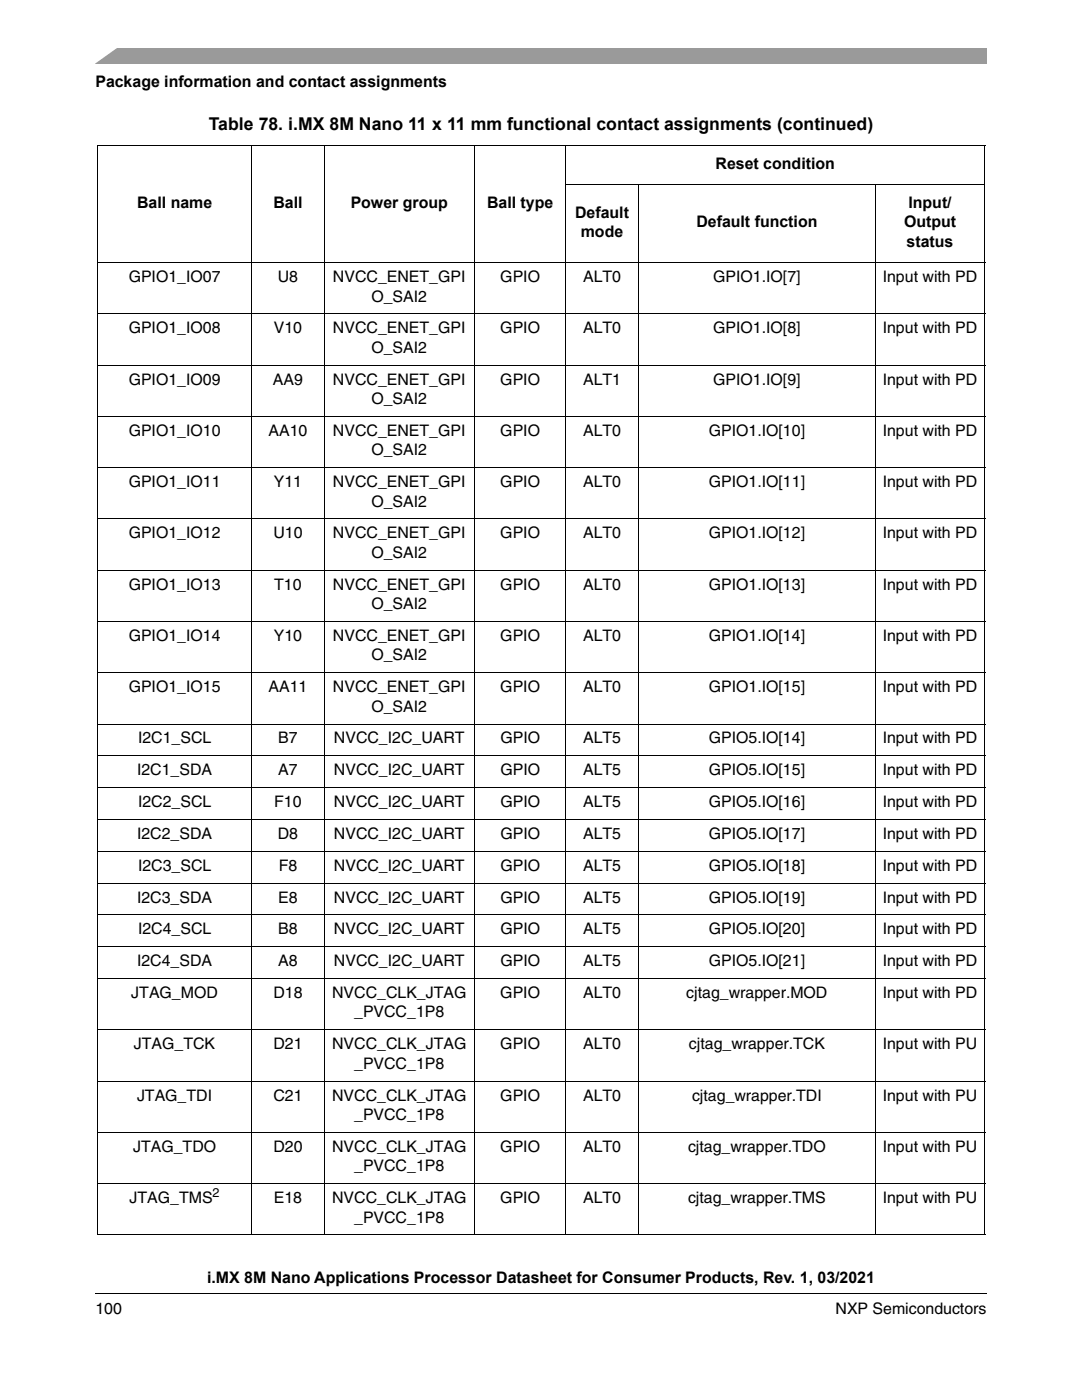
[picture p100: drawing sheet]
<svg xmlns="http://www.w3.org/2000/svg" width="216mm" height="279mm" viewBox="0 0 216 279" stroke-linecap="round" stroke-linejoin="round" font-family="sans-serif">
<defs><g id="words">
<text font-size="3.5" x="41.7" y="25.8">Table 78. i.MX 8M Nano 11 x 11 mm functional contact assignments (continued)</text>
<g font-size="3.2">
<text x="19" y="17.4">Package information and contact assignments</text>
<text x="142.8" y="33.7">Reset condition</text>
<text x="27.3" y="41.5">Ball name</text>
<text x="54.6" y="41.5">Ball</text>
<text x="70" y="41.5">Power group</text>
<text x="97.2" y="41.5">Ball type</text>
<text x="181.3" y="41.5">Input/</text>
<text x="114.8" y="43.4">Default</text>
<text x="115.9" y="47.3">mode</text>
<text x="139" y="45.4">Default function</text>
<text x="180.4" y="45.4">Output</text>
<text x="180.9" y="49.2">status</text>
<text x="25.7" y="56.3">GPIO1_IO07</text>
<text x="55.4" y="56.3">U8</text>
<text x="66.4" y="56.3">NVCC_ENET_GPI</text>
<text x="99.8" y="56.3">GPIO</text>
<text x="116.4" y="56.3">ALT0</text>
<text x="142.3" y="56.3">GPIO1.IO[7]</text>
<text x="176.1" y="56.3">Input with PD</text>
<text x="74.1" y="60.2">O_SAI2</text>
<text x="25.7" y="66.5">GPIO1_IO08</text>
<text x="54.7" y="66.5">V10</text>
<text x="66.4" y="66.5">NVCC_ENET_GPI</text>
<text x="74.1" y="70.4">O_SAI2</text>
<text x="99.8" y="66.5">GPIO</text>
<text x="116.4" y="66.5">ALT0</text>
<text x="142.3" y="66.5">GPIO1.IO[8]</text>
<text x="176.1" y="66.5">Input with PD</text>
<text x="25.7" y="76.8">GPIO1_IO09</text>
<text x="54.5" y="76.8">AA9</text>
<text x="66.4" y="76.8">NVCC_ENET_GPI</text>
<text x="99.8" y="76.8">GPIO</text>
<text x="116.4" y="76.8">ALT1</text>
<text x="142.3" y="76.8">GPIO1.IO[9]</text>
<text x="176.1" y="76.8">Input with PD</text>
<text x="74.1" y="80.6">O_SAI2</text>
<text x="25.7" y="87">GPIO1_IO10</text>
<text x="53.6" y="87">AA10</text>
<text x="66.4" y="87">NVCC_ENET_GPI</text>
<text x="99.8" y="87">GPIO</text>
<text x="116.4" y="87">ALT0</text>
<text x="141.4" y="87">GPIO1.IO[10]</text>
<text x="176.1" y="87">Input with PD</text>
<text x="74.1" y="90.9">O_SAI2</text>
<text x="25.7" y="97.2">GPIO1_IO11</text>
<text x="54.7" y="97.2">Y11</text>
<text x="66.4" y="97.2">NVCC_ENET_GPI</text>
<text x="74.1" y="101.1">O_SAI2</text>
<text x="99.8" y="97.2">GPIO</text>
<text x="116.4" y="97.2">ALT0</text>
<text x="141.4" y="97.2">GPIO1.IO[11]</text>
<text x="176.1" y="97.2">Input with PD</text>
<text x="25.7" y="107.5">GPIO1_IO12</text>
<text x="54.6" y="107.5">U10</text>
<text x="66.4" y="107.5">NVCC_ENET_GPI</text>
<text x="99.8" y="107.5">GPIO</text>
<text x="116.4" y="107.5">ALT0</text>
<text x="141.4" y="107.5">GPIO1.IO[12]</text>
<text x="176.1" y="107.5">Input with PD</text>
<text x="74.1" y="111.3">O_SAI2</text>
<text x="25.7" y="117.7">GPIO1_IO13</text>
<text x="54.7" y="117.7">T10</text>
<text x="66.4" y="117.7">NVCC_ENET_GPI</text>
<text x="99.8" y="117.7">GPIO</text>
<text x="116.4" y="117.7">ALT0</text>
<text x="141.4" y="117.7">GPIO1.IO[13]</text>
<text x="176.1" y="117.7">Input with PD</text>
<text x="74.1" y="121.6">O_SAI2</text>
<text x="25.7" y="127.9">GPIO1_IO14</text>
<text x="54.7" y="127.9">Y10</text>
<text x="66.4" y="127.9">NVCC_ENET_GPI</text>
<text x="74.1" y="131.8">O_SAI2</text>
<text x="99.8" y="127.9">GPIO</text>
<text x="116.4" y="127.9">ALT0</text>
<text x="141.4" y="127.9">GPIO1.IO[14]</text>
<text x="176.1" y="127.9">Input with PD</text>
<text x="25.7" y="138.2">GPIO1_IO15</text>
<text x="53.6" y="138.2">AA11</text>
<text x="66.4" y="138.2">NVCC_ENET_GPI</text>
<text x="74.1" y="142">O_SAI2</text>
<text x="99.8" y="138.2">GPIO</text>
<text x="116.4" y="138.2">ALT0</text>
<text x="141.4" y="138.2">GPIO1.IO[15]</text>
<text x="176.1" y="138.2">Input with PD</text>
<text x="27.5" y="148.4">I2C1_SCL</text>
<text x="55.5" y="148.4">B7</text>
<text x="66.6" y="148.4">NVCC_I2C_UART</text>
<text x="99.8" y="148.4">GPIO</text>
<text x="116.4" y="148.4">ALT5</text>
<text x="141.4" y="148.4">GPIO5.IO[14]</text>
<text x="176.1" y="148.4">Input with PD</text>
<text x="27.3" y="154.7">I2C1_SDA</text>
<text x="55.5" y="154.7">A7</text>
<text x="66.6" y="154.7">NVCC_I2C_UART</text>
<text x="99.8" y="154.7">GPIO</text>
<text x="116.4" y="154.7">ALT5</text>
<text x="141.4" y="154.7">GPIO5.IO[15]</text>
<text x="176.1" y="154.7">Input with PD</text>
<text x="27.5" y="161.1">I2C2_SCL</text>
<text x="54.7" y="161.1">F10</text>
<text x="66.6" y="161.1">NVCC_I2C_UART</text>
<text x="99.8" y="161.1">GPIO</text>
<text x="116.4" y="161.1">ALT5</text>
<text x="141.4" y="161.1">GPIO5.IO[16]</text>
<text x="176.1" y="161.1">Input with PD</text>
<text x="27.3" y="167.4">I2C2_SDA</text>
<text x="55.4" y="167.4">D8</text>
<text x="66.6" y="167.4">NVCC_I2C_UART</text>
<text x="99.8" y="167.4">GPIO</text>
<text x="116.4" y="167.4">ALT5</text>
<text x="141.4" y="167.4">GPIO5.IO[17]</text>
<text x="176.1" y="167.4">Input with PD</text>
<text x="27.5" y="173.8">I2C3_SCL</text>
<text x="55.6" y="173.8">F8</text>
<text x="66.6" y="173.8">NVCC_I2C_UART</text>
<text x="99.8" y="173.8">GPIO</text>
<text x="116.4" y="173.8">ALT5</text>
<text x="141.4" y="173.8">GPIO5.IO[18]</text>
<text x="176.1" y="173.8">Input with PD</text>
<text x="27.3" y="180.1">I2C3_SDA</text>
<text x="55.5" y="180.1">E8</text>
<text x="66.6" y="180.1">NVCC_I2C_UART</text>
<text x="99.8" y="180.1">GPIO</text>
<text x="116.4" y="180.1">ALT5</text>
<text x="141.4" y="180.1">GPIO5.IO[19]</text>
<text x="176.1" y="180.1">Input with PD</text>
<text x="27.5" y="186.5">I2C4_SCL</text>
<text x="55.5" y="186.5">B8</text>
<text x="66.6" y="186.5">NVCC_I2C_UART</text>
<text x="99.8" y="186.5">GPIO</text>
<text x="116.4" y="186.5">ALT5</text>
<text x="141.4" y="186.5">GPIO5.IO[20]</text>
<text x="176.1" y="186.5">Input with PD</text>
<text x="27.3" y="192.8">I2C4_SDA</text>
<text x="55.5" y="192.8">A8</text>
<text x="66.6" y="192.8">NVCC_I2C_UART</text>
<text x="99.8" y="192.8">GPIO</text>
<text x="116.4" y="192.8">ALT5</text>
<text x="141.4" y="192.8">GPIO5.IO[21]</text>
<text x="176.1" y="192.8">Input with PD</text>
<text x="26.2" y="199.2">JTAG_MOD</text>
<text x="54.6" y="199.2">D18</text>
<text x="66.3" y="199.2">NVCC_CLK_JTAG</text>
<text x="70.7" y="203.1">_PVCC_1P8</text>
<text x="99.8" y="199.2">GPIO</text>
<text x="116.4" y="199.2">ALT0</text>
<text x="136.9" y="199.2">cjtag_wrapper.MOD</text>
<text x="176.1" y="199.2">Input with PD</text>
<text x="26.7" y="209.4">JTAG_TCK</text>
<text x="54.6" y="209.4">D21</text>
<text x="66.3" y="209.4">NVCC_CLK_JTAG</text>
<text x="99.8" y="209.4">GPIO</text>
<text x="116.4" y="209.4">ALT0</text>
<text x="137.5" y="209.4">cjtag_wrapper.TCK</text>
<text x="176.1" y="209.4">Input with PU</text>
<text x="70.7" y="213.3">_PVCC_1P8</text>
<text x="27.3" y="219.6">JTAG_TDI</text>
<text x="54.6" y="219.6">C21</text>
<text x="66.3" y="219.6">NVCC_CLK_JTAG</text>
<text x="99.8" y="219.6">GPIO</text>
<text x="116.4" y="219.6">ALT0</text>
<text x="138.1" y="219.6">cjtag_wrapper.TDI</text>
<text x="176.1" y="219.6">Input with PU</text>
<text x="70.7" y="223.5">_PVCC_1P8</text>
<text x="26.6" y="229.9">JTAG_TDO</text>
<text x="54.6" y="229.9">D20</text>
<text x="66.3" y="229.9">NVCC_CLK_JTAG</text>
<text x="70.7" y="233.8">_PVCC_1P8</text>
<text x="99.8" y="229.9">GPIO</text>
<text x="116.4" y="229.9">ALT0</text>
<text x="137.3" y="229.9">cjtag_wrapper.TDO</text>
<text x="176.1" y="229.9">Input with PU</text>
<text x="25.9" y="240.1">JTAG_TMS</text>
<text x="54.7" y="240.1">E18</text>
<text x="66.3" y="240.1">NVCC_CLK_JTAG</text>
<text x="70.7" y="244">_PVCC_1P8</text>
<text x="99.8" y="240.1">GPIO</text>
<text x="116.4" y="240.1">ALT0</text>
<text x="137.3" y="240.1">cjtag_wrapper.TMS</text>
<text x="176.1" y="240.1">Input with PU</text>
<text x="41.3" y="256.1">i.MX 8M Nano Applications Processor Datasheet for Consumer Products, Rev. 1, 03/2021</text>
<text x="19" y="262.3">100</text>
<text x="166.7" y="262.3">NXP Semiconductors</text>
</g>
<text font-size="2.5" x="42.4" y="238.8">2</text>
</g></defs>
<path d="M19 258.1v.1z" fill="#000"/>
<path d="M19 258.1h177.8" fill="none" stroke="#000" stroke-width=".2"/>
<path d="M19 9.5h177.8v3.2h-177.8z" fill="#9a9a9a"/>
<path d="M17.1 9.2h6.8l-5.3 3.8h-1.5z" fill="#fff"/>
<g fill="#fff">
<path d="M19.5 52.4h30.7v10.3h-30.7z"/>
<path d="M50.2 52.4h14.5v10.3h-14.5z"/>
<path d="M64.7 52.4h29.9v10.3h-29.9z"/>
<path d="M112.9 52.4h14.5v10.3h-14.5z"/>
<path d="M127.4 52.4h47.3v10.3h-47.3z"/>
<path d="M174.7 52.4h21.7v10.3h-21.7z"/>
<path d="M19.5 62.7h30.7v10.2h-30.7z"/>
<path d="M50.2 62.7h14.5v10.2h-14.5z"/>
<path d="M64.7 62.7h29.9v10.2h-29.9z"/>
<path d="M112.9 62.7h14.5v10.2h-14.5z"/>
<path d="M127.4 62.7h47.3v10.2h-47.3z"/>
<path d="M174.7 62.7h21.7v10.2h-21.7z"/>
<path d="M19.5 72.9h30.7v10.2h-30.7z"/>
<path d="M50.2 72.9h14.5v10.2h-14.5z"/>
<path d="M64.7 72.9h29.9v10.2h-29.9z"/>
<path d="M112.9 72.9h14.5v10.2h-14.5z"/>
<path d="M127.4 72.9h47.3v10.2h-47.3z"/>
<path d="M174.7 72.9h21.7v10.2h-21.7z"/>
<path d="M19.5 83.1h30.7v10.2h-30.7z"/>
<path d="M50.2 83.1h14.5v10.2h-14.5z"/>
<path d="M64.7 83.1h29.9v10.2h-29.9z"/>
<path d="M112.9 83.1h14.5v10.2h-14.5z"/>
<path d="M127.4 83.1h47.3v10.2h-47.3z"/>
<path d="M174.7 83.1h21.7v10.2h-21.7z"/>
<path d="M19.5 93.3h30.7v10.3h-30.7z"/>
<path d="M50.2 93.3h14.5v10.3h-14.5z"/>
<path d="M64.7 93.3h29.9v10.3h-29.9z"/>
<path d="M112.9 93.3h14.5v10.3h-14.5z"/>
<path d="M127.4 93.3h47.3v10.3h-47.3z"/>
<path d="M174.7 93.3h21.7v10.3h-21.7z"/>
<path d="M19.5 103.6h30.7v10.2h-30.7z"/>
<path d="M50.2 103.6h14.5v10.2h-14.5z"/>
<path d="M64.7 103.6h29.9v10.2h-29.9z"/>
<path d="M112.9 103.6h14.5v10.2h-14.5z"/>
<path d="M127.4 103.6h47.3v10.2h-47.3z"/>
<path d="M174.7 103.6h21.7v10.2h-21.7z"/>
<path d="M19.5 113.8h30.7v10.2h-30.7z"/>
<path d="M50.2 113.8h14.5v10.2h-14.5z"/>
<path d="M64.7 113.8h29.9v10.2h-29.9z"/>
<path d="M112.9 113.8h14.5v10.2h-14.5z"/>
<path d="M127.4 113.8h47.3v10.2h-47.3z"/>
<path d="M174.7 113.8h21.7v10.2h-21.7z"/>
<path d="M19.5 124h30.7v10.3h-30.7z"/>
<path d="M50.2 124h14.5v10.3h-14.5z"/>
<path d="M64.7 124h29.9v10.3h-29.9z"/>
<path d="M112.9 124h14.5v10.3h-14.5z"/>
<path d="M127.4 124h47.3v10.3h-47.3z"/>
<path d="M174.7 124h21.7v10.3h-21.7z"/>
<path d="M19.5 134.3h30.7v10.2h-30.7z"/>
<path d="M50.2 134.3h14.5v10.2h-14.5z"/>
<path d="M64.7 134.3h29.9v10.2h-29.9z"/>
<path d="M112.9 134.3h14.5v10.2h-14.5z"/>
<path d="M127.4 134.3h47.3v10.2h-47.3z"/>
<path d="M174.7 134.3h21.7v10.2h-21.7z"/>
<path d="M19.5 144.5h30.7v6.4h-30.7z"/>
<path d="M50.2 144.5h14.5v6.4h-14.5z"/>
<path d="M64.7 144.5h29.9v6.4h-29.9z"/>
<path d="M112.9 144.5h14.5v6.4h-14.5z"/>
<path d="M127.4 144.5h47.3v6.4h-47.3z"/>
<path d="M174.7 144.5h21.7v6.4h-21.7z"/>
<path d="M19.5 150.9h30.7v6.3h-30.7z"/>
<path d="M50.2 150.9h14.5v6.3h-14.5z"/>
<path d="M64.7 150.9h29.9v6.3h-29.9z"/>
<path d="M112.9 150.9h14.5v6.3h-14.5z"/>
<path d="M127.4 150.9h47.3v6.3h-47.3z"/>
<path d="M174.7 150.9h21.7v6.3h-21.7z"/>
<path d="M19.5 157.2h30.7v6.4h-30.7z"/>
<path d="M50.2 157.2h14.5v6.4h-14.5z"/>
<path d="M64.7 157.2h29.9v6.4h-29.9z"/>
<path d="M112.9 157.2h14.5v6.4h-14.5z"/>
<path d="M127.4 157.2h47.3v6.4h-47.3z"/>
<path d="M174.7 157.2h21.7v6.4h-21.7z"/>
<path d="M19.5 163.6h30.7v6.3h-30.7z"/>
<path d="M50.2 163.6h14.5v6.3h-14.5z"/>
<path d="M64.7 163.6h29.9v6.3h-29.9z"/>
<path d="M112.9 163.6h14.5v6.3h-14.5z"/>
<path d="M127.4 163.6h47.3v6.3h-47.3z"/>
<path d="M174.7 163.6h21.7v6.3h-21.7z"/>
<path d="M19.5 169.9h30.7v6.4h-30.7z"/>
<path d="M50.2 169.9h14.5v6.4h-14.5z"/>
<path d="M64.7 169.9h29.9v6.4h-29.9z"/>
<path d="M112.9 169.9h14.5v6.4h-14.5z"/>
<path d="M127.4 169.9h47.3v6.4h-47.3z"/>
<path d="M174.7 169.9h21.7v6.4h-21.7z"/>
<path d="M19.5 176.3h30.7v6.3h-30.7z"/>
<path d="M50.2 176.3h14.5v6.3h-14.5z"/>
<path d="M64.7 176.3h29.9v6.3h-29.9z"/>
<path d="M112.9 176.3h14.5v6.3h-14.5z"/>
<path d="M127.4 176.3h47.3v6.3h-47.3z"/>
<path d="M174.7 176.3h21.7v6.3h-21.7z"/>
<path d="M19.5 182.6h30.7v6.4h-30.7z"/>
<path d="M50.2 182.6h14.5v6.4h-14.5z"/>
<path d="M64.7 182.6h29.9v6.4h-29.9z"/>
<path d="M112.9 182.6h14.5v6.4h-14.5z"/>
<path d="M127.4 182.6h47.3v6.4h-47.3z"/>
<path d="M174.7 182.6h21.7v6.4h-21.7z"/>
<path d="M19.5 189h30.7v6.3h-30.7z"/>
<path d="M50.2 189h14.5v6.3h-14.5z"/>
<path d="M64.7 189h29.9v6.3h-29.9z"/>
<path d="M112.9 189h14.5v6.3h-14.5z"/>
<path d="M127.4 189h47.3v6.3h-47.3z"/>
<path d="M174.7 189h21.7v6.3h-21.7z"/>
<path d="M19.5 195.3h30.7v10.2h-30.7z"/>
<path d="M50.2 195.3h14.5v10.2h-14.5z"/>
<path d="M64.7 195.3h29.9v10.2h-29.9z"/>
<path d="M112.9 195.3h14.5v10.2h-14.5z"/>
<path d="M127.4 195.3h47.3v10.2h-47.3z"/>
<path d="M174.7 195.3h21.7v10.2h-21.7z"/>
<path d="M19.5 205.5h30.7v10.3h-30.7z"/>
<path d="M50.2 205.5h14.5v10.3h-14.5z"/>
<path d="M64.7 205.5h29.9v10.3h-29.9z"/>
<path d="M112.9 205.5h14.5v10.3h-14.5z"/>
<path d="M127.4 205.5h47.3v10.3h-47.3z"/>
<path d="M174.7 205.5h21.7v10.3h-21.7z"/>
<path d="M19.5 215.8h30.7v10.2h-30.7z"/>
<path d="M50.2 215.8h14.5v10.2h-14.5z"/>
<path d="M64.7 215.8h29.9v10.2h-29.9z"/>
<path d="M112.9 215.8h14.5v10.2h-14.5z"/>
<path d="M127.4 215.8h47.3v10.2h-47.3z"/>
<path d="M174.7 215.8h21.7v10.2h-21.7z"/>
<path d="M19.5 226h30.7v10.2h-30.7z"/>
<path d="M50.2 226h14.5v10.2h-14.5z"/>
<path d="M64.7 226h29.9v10.2h-29.9z"/>
<path d="M112.9 226h14.5v10.2h-14.5z"/>
<path d="M127.4 226h47.3v10.2h-47.3z"/>
<path d="M174.7 226h21.7v10.2h-21.7z"/>
<path d="M19.5 236.2h30.7v10.3h-30.7z"/>
<path d="M50.2 236.2h14.5v10.3h-14.5z"/>
<path d="M64.7 236.2h29.9v10.3h-29.9z"/>
<path d="M112.9 236.2h14.5v10.3h-14.5z"/>
<path d="M127.4 236.2h47.3v10.3h-47.3z"/>
<path d="M174.7 236.2h21.7v10.3h-21.7z"/>
<path d="M19.5 29.1h30.7v23.3h-30.7z"/>
<path d="M50.2 29.1h14.5v23.3h-14.5z"/>
<path d="M64.7 29.1h29.9v23.3h-29.9z"/>
<path d="M94.6 29.1h18.3v23.3h-18.3z"/>
<path d="M112.9 29.1h83.5v7.8h-83.5z"/>
<path d="M112.9 36.9h14.5v15.5h-14.5z"/>
<path d="M127.4 36.9h47.3v15.5h-47.3z"/>
<path d="M174.7 36.9h21.7v15.5h-21.7z"/>
</g>
<g fill="none" stroke="#000" stroke-width=".2">
<path d="M19.3 29.1h177.3M19.5 29.2v217.2M50.2 29v217.5M64.7 29v217.5M94.6 29v217.5M112.8 36.9h83.8M112.9 29v217.5M127.4 36.8v209.7M174.7 36.8v209.7M196.4 29.2v217.2M19.3 52.4h177.3M19.3 62.7h177.3"/>
<path d="M19.3 72.9h177.3M19.3 83.1h177.3M19.3 93.3h177.3M19.3 103.6h177.3M19.3 113.8h177.3M19.3 124h177.3M19.3 134.3h177.3M19.3 144.5h177.3M19.3 150.9h177.3M19.3 157.2h177.3M19.3 163.6h177.3M19.3 169.9h177.3"/>
<path d="M19.3 176.3h177.3M19.3 182.6h177.3M19.3 189h177.3M19.3 195.3h177.3M19.3 205.5h177.3M19.3 215.8h177.3M19.3 226h177.3M19.3 236.2h177.3M19.3 246.5h177.3"/>
</g>
<use href="#words"/>
</svg>
